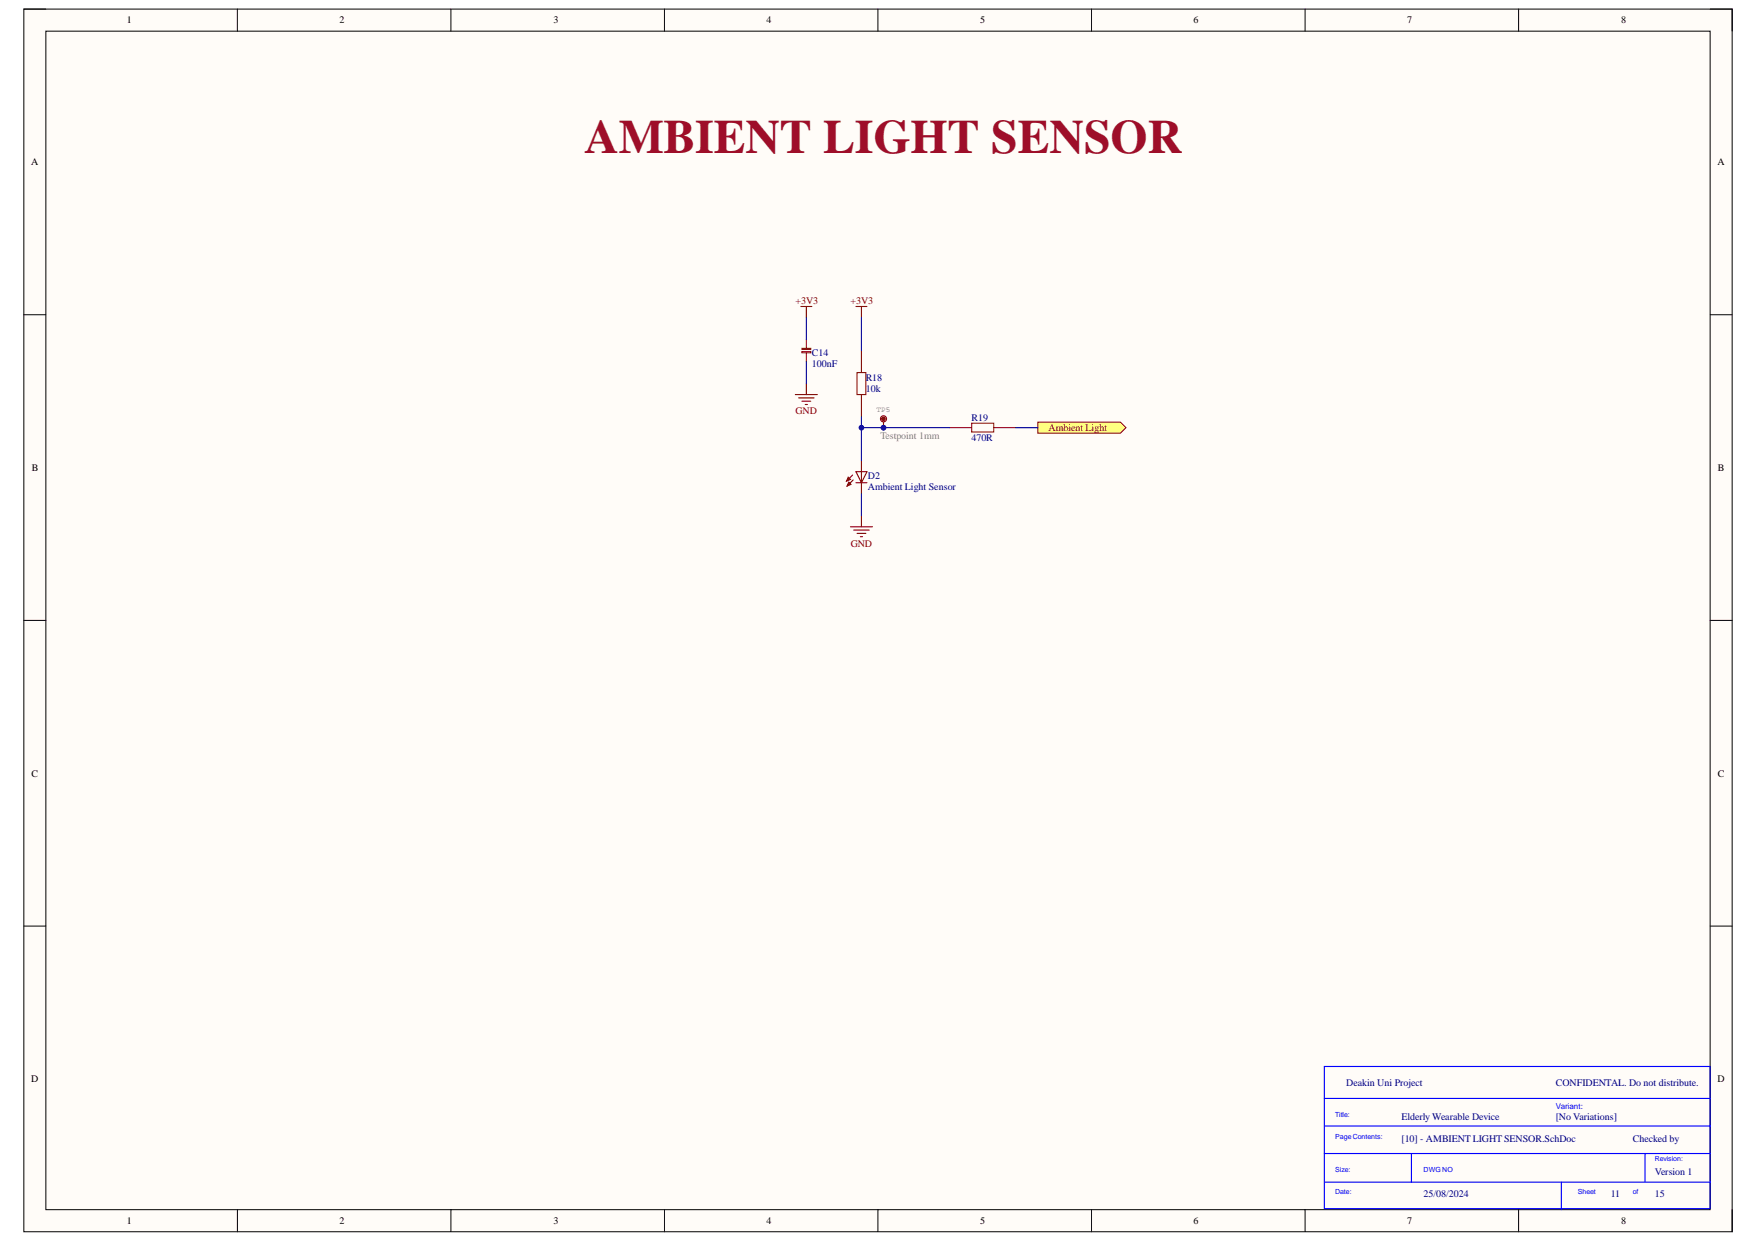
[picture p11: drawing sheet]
<svg xmlns="http://www.w3.org/2000/svg" width="297mm" height="210mm" viewBox="0 0 297 210" stroke-linecap="round" stroke-linejoin="round" font-family="sans-serif">
<defs><g id="words">
<text font-size="8.1" fill="#9e0e29" x="98.8" y="25.9">AMBIENT LIGHT SENSOR</text>
<g font-size="1.7">
<text x="21.5" y="4">1</text>
<text x="57.4" y="4">2</text>
<text x="93.6" y="4">3</text>
<text x="129.6" y="4">4</text>
<text x="165.7" y="4">5</text>
<text x="201.8" y="4">6</text>
<text x="237.9" y="4">7</text>
<text x="274.1" y="4">8</text>
<text x="5.3" y="27.9">A</text>
<text x="290.4" y="27.9">A</text>
<text x="5.4" y="79.6">B</text>
<text x="290.4" y="79.6">B</text>
<text x="5.3" y="131.2">C</text>
<text x="290.4" y="131.2">C</text>
<text x="5.3" y="182.9">D</text>
<text x="290.4" y="182.9">D</text>
<text x="21.5" y="206.9">1</text>
<text x="57.4" y="206.9">2</text>
<text x="93.6" y="206.9">3</text>
<text x="129.6" y="206.9">4</text>
<text x="165.7" y="206.9">5</text>
<text x="201.8" y="206.9">6</text>
<text x="237.9" y="206.9">7</text>
<text x="274.1" y="206.9">8</text>
</g>
<g font-size="1.7" fill="#800000">
<text x="134.5" y="51.4">+3V3</text>
<text x="143.8" y="51.4">+3V3</text>
<text x="134.5" y="70">GND</text>
<text x="177.3" y="72.8">Ambient Light</text>
<text x="143.8" y="92.4">GND</text>
</g>
<g font-size="1.7" fill="#000080">
<text x="137.3" y="60.2">C14</text>
<text x="137.3" y="62">100nF</text>
<text x="146.4" y="64.5">R18</text>
<text x="146.4" y="66.3">10k</text>
<text x="164.3" y="71.2">R19</text>
<text x="164.3" y="74.5">470R</text>
<text x="146.7" y="81">D2</text>
<text x="146.7" y="82.9">Ambient Light Sensor</text>
<text x="227.6" y="183.6">Deakin Uni Project</text>
<text x="263" y="183.6">CONFIDENTAL. Do not distribute.</text>
<text x="236.9" y="189.2">Elderly Wearable Device</text>
<text x="263" y="189.2">[No Variations]</text>
<text x="236.9" y="192.9">[10] - AMBIENT LIGHT SENSOR.SchDoc</text>
<text x="276" y="192.9">Checked by</text>
<text x="240.7" y="202.2">25/08/2024</text>
<text x="272.3" y="202.2">11</text>
<text x="279.8" y="198.5">Version 1</text>
<text x="279.8" y="202.2">15</text>
</g>
<text font-size="1.7" fill="#808080" x="148.9" y="74.1">Testpoint 1mm</text>
<text font-size="1.4" fill="#00f" x="263" y="187.4">Variant:</text>
<text font-size="1.3" fill="#808080" x="148.2" y="69.7">TP5</text>
<g font-size="1.2" fill="#00f">
<text x="225.7" y="188.7">Title:</text>
<text x="225.7" y="192.5">PageContents:</text>
<text x="279.8" y="196.2">Revision:</text>
<text x="225.7" y="198">Size:</text>
<text x="225.7" y="201.8">Date:</text>
<text x="240.7" y="198">DWG NO</text>
<text x="266.7" y="201.8">Sheet</text>
<text x="276" y="201.8">of</text>
</g>
</g></defs>
<path d="M4 1.5h288.8v206.7h-288.8z" fill-rule="evenodd" fill="#fffcf8"/>
<path d="M4 1.5h288.8v206.7h-288.8z" fill="none" stroke="#000" stroke-width=".17"/>
<path d="M7.8 5.3h281.3v199.1h-281.3z" fill-rule="evenodd" fill="#fffcf8"/>
<g fill="none" stroke="#000" stroke-width=".17">
<path d="M4 1.5h3.8M7.8 5.3h281.3v199.1h-281.3zM40.1 1.5v3.8M76.2 1.5v3.8M112.3 1.5v3.8M148.4 1.5v3.8M184.5 1.5v3.8M220.6 1.5v3.8M256.7 1.5v3.8M289.1 1.5h3.7v3.8M4 53.2h3.8M289.1 53.2h3.7"/>
<path d="M4 104.8h3.8M289.1 104.8h3.7M4 156.5h3.8M289.1 156.5h3.7M40.1 204.4v3.8M76.2 204.4v3.8M112.3 204.4v3.8M148.4 204.4v3.8M184.5 204.4v3.8M220.6 204.4v3.8M256.7 204.4v3.8M292.8 204.4v3.8"/>
</g>
<path d="M223.9 180.2h65.2v24.1h-65.2zM223.9 185.6h65.2M223.9 195h65.2M224.1 199.8h65M224.1 190.3h65M238.6 195v4.8M264 199.8v4.6M278.1 195v4.8" fill="none" stroke="#00f" stroke-width=".19"/>
<path d="M136.3 57.4v1.5M136.3 59.6v1.5" fill="none" stroke="#85200c" stroke-width=".19"/>
<path d="M135.6 58.9h1.5v.2h-1.5z" fill-rule="evenodd" fill="#85200c"/>
<path d="M135.6 58.9h1.5v.2h-1.5zM135.6 59.4h1.5v.2h-1.5z" fill="none" stroke="#85200c" stroke-width=".19"/>
<g fill="none" stroke="#800000" stroke-width=".19">
<path d="M135.4 51.8h1.9M136.3 51.8v1.9M144.7 51.8h1.9M145.6 51.8v1.9M134.5 66.7h3.7M135 67.2h2.6M135.6 67.8h1.5M136.1 68.4h.4M136.3 64.8v1.9M143.8 89h3.7M144.3 89.6h2.6M144.9 90.1h1.5"/>
<path d="M145.5 90.7h.3M145.6 87.2v1.8"/>
</g>
<path d="M175.5 71.3h13.9l1 1-1 .9h-13.9z" fill-rule="evenodd" fill="#ffff80"/>
<path d="M175.5 71.3h13.9l1 1-1 .9h-13.9z" fill="none" stroke="#800000" stroke-width=".17"/>
<path d="M145.6 59.2v3.8M144.9 63h1.5v3.7h-1.5zM145.6 66.7v3.7M160.5 72.3h3.8M164.3 71.5h3.7v1.5h-3.7zM168 72.3h3.7" fill="none" stroke="#85200c" stroke-width=".19"/>
<circle cx="149.4" cy="72.3" r=".37" fill="#000080"/>
<circle cx="149.4" cy="72.3" r=".37" fill="none" stroke="#000080" stroke-width=".17"/>
<path d="M149.4 71.3v1" fill="none" stroke="#800000" stroke-width=".19"/>
<circle cx="149.4" cy="70.8" r=".29" fill="#800000"/>
<circle cx="149.4" cy="70.8" r=".29" fill="none" stroke="#800000" stroke-width=".17"/>
<circle cx="149.4" cy="70.8" r=".51" fill="none" stroke="#800000" stroke-width=".19"/>
<circle cx="149.4" cy="72.3" r=".37" fill="#000080"/>
<circle cx="149.4" cy="72.3" r=".37" fill="none" stroke="#000080" stroke-width=".17"/>
<path d="M145.6 53.7v5.5" fill="none" stroke="#000080" stroke-width=".19"/>
<path d="M144.7 79.7h1.9l-1 1.9zM145.6 79.7v1.9M144.1 80.3l-1 1M144.2 81.1l-1 1M144.7 81.6h1.9" fill="none" stroke="#800000" stroke-width=".19"/>
<path d="M143.4 80.7l.4 .3-.7 .3z" fill="#800000"/>
<path d="M143.4 80.7l.4 .3-.7 .3z" fill="none" stroke="#800000" stroke-width=".19"/>
<path d="M143.5 81.5l.4 .4-.7 .2z" fill="#800000"/>
<path d="M145.6 77.9v1.8M143.5 81.5l.4 .4-.7 .2zM145.6 81.6v1.8" fill="none" stroke="#800000" stroke-width=".19"/>
<path d="M145.6 72.3h14.9" fill="none" stroke="#000080" stroke-width=".19"/>
<circle cx="149.4" cy="72.3" r=".37" fill="#000080"/>
<circle cx="149.4" cy="72.3" r=".37" fill="none" stroke="#000080" stroke-width=".17"/>
<circle cx="145.6" cy="72.3" r=".37" fill="#000080"/>
<circle cx="145.6" cy="72.3" r=".37" fill="none" stroke="#000080" stroke-width=".17"/>
<path d="M136.3 53.7v3.7M136.3 61.1v3.7M145.6 70.4v7.5M171.7 72.3h3.8M145.6 83.4v3.8" fill="none" stroke="#000080" stroke-width=".19"/>
<circle cx="145.6" cy="72.3" r=".37" fill="#000080"/>
<circle cx="145.6" cy="72.3" r=".37" fill="none" stroke="#000080" stroke-width=".17"/>
<use href="#words"/>
</svg>
